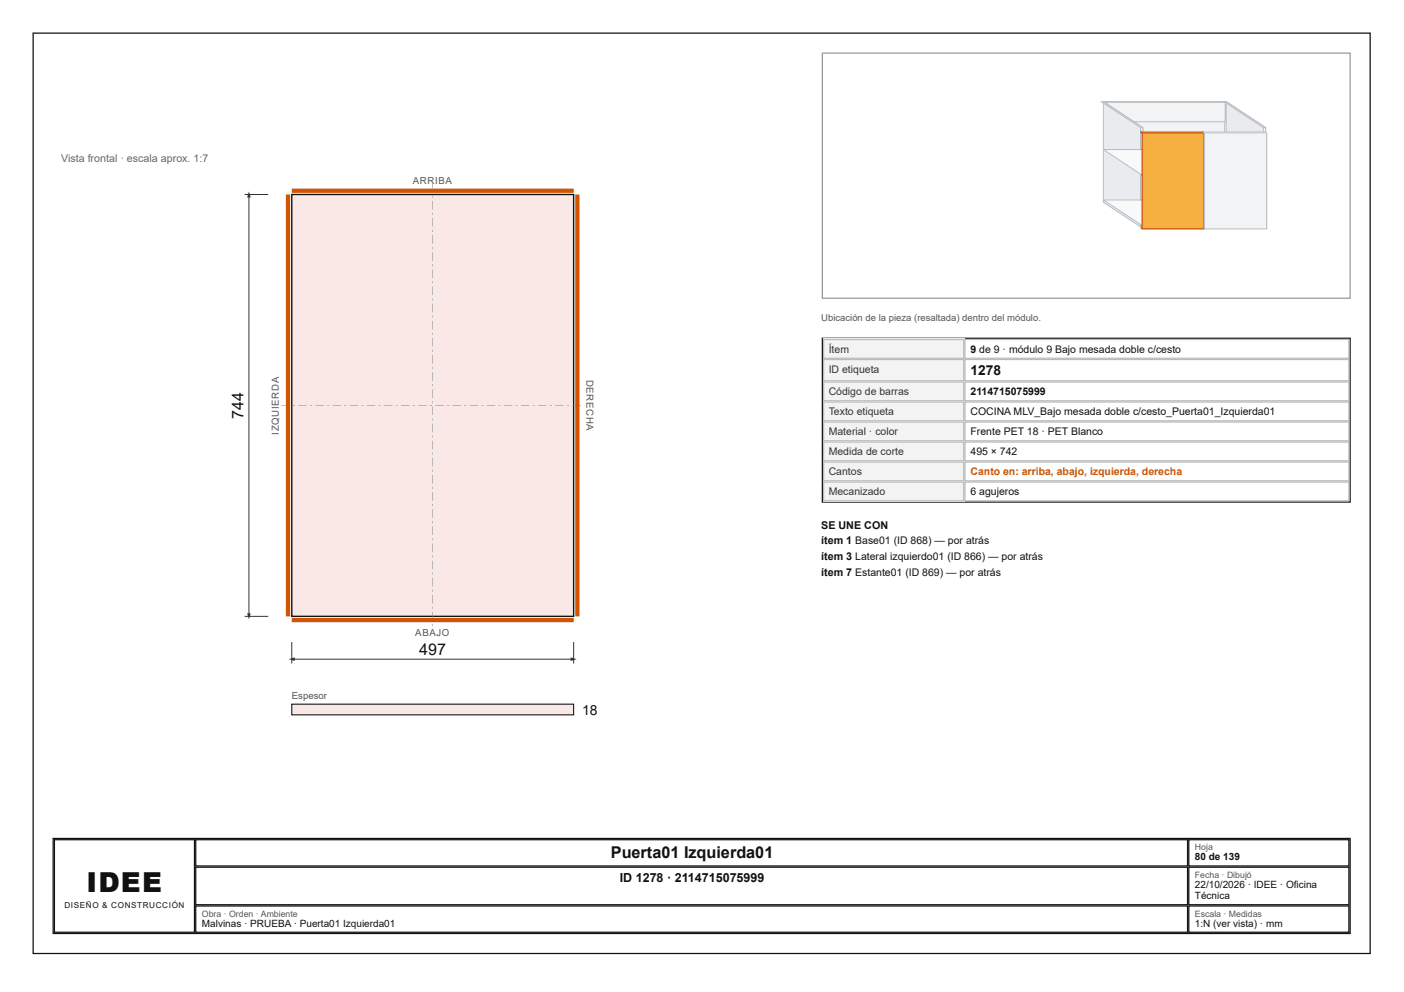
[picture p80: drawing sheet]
<svg xmlns="http://www.w3.org/2000/svg" width="297mm" height="210mm" viewBox="0 0 297 210" stroke-linecap="round" stroke-linejoin="round" font-family="sans-serif">
<defs><g id="words">
<text font-size="5.8" fill="#111" x="18.3" y="188.6">IDEE</text>
<g font-size="3.4" fill="#111">
<text x="51.5" y="88.6" transform="rotate(-90 51.5 88.6)">744</text>
<text x="88.7" y="138.6">497</text>
<text x="129.2" y="181.5">Puerta01 Izquierda01</text>
</g>
<g font-size="2.9" fill="#111">
<text x="205.3" y="79.4">1278</text>
<text x="123.2" y="151.3">18</text>
</g>
<text font-size="2.6" fill="#111" x="131.1" y="186.5">ID 1278 · 2114715075999</text>
<text font-size="2.3" fill="#666" x="12.9" y="34.4">Vista frontal · escala aprox. 1:7</text>
<g font-size="2.3" fill="#111">
<text x="173.7" y="111.9">SE UNE CON</text>
<text x="173.7" y="115.1">ítem 1 Base01 (ID 868) — por atrás</text>
<text x="173.7" y="118.5">ítem 3 Lateral izquierdo01 (ID 866) — por atrás</text>
<text x="173.7" y="122">ítem 7 Estante01 (ID 869) — por atrás</text>
</g>
<g font-size="2.2" fill="#333">
<text x="175.3" y="74.6">Ítem</text>
<text x="175.3" y="78.8">ID etiqueta</text>
<text x="175.3" y="83.6">Código de barras</text>
<text x="175.3" y="87.8">Texto etiqueta</text>
<text x="175.3" y="92.1">Material · color</text>
<text x="175.3" y="96.3">Medida de corte</text>
<text x="175.3" y="100.5">Cantos</text>
<text x="175.3" y="104.8">Mecanizado</text>
</g>
<g font-size="2.2" fill="#111">
<text x="205.3" y="74.6">9 de 9 · módulo 9 Bajo mesada doble c/cesto</text>
<text x="205.3" y="83.6">2114715075999</text>
<text x="205.3" y="87.8">COCINA MLV_Bajo mesada doble c/cesto_Puerta01_Izquierda01</text>
<text x="205.3" y="92.1">Frente PET 18 · PET Blanco</text>
<text x="205.3" y="96.3">495 × 742</text>
<text x="205.3" y="104.8">6 agujeros</text>
</g>
<text font-size="2.2" fill="#d35400" x="205.3" y="100.5">Canto en: arriba, abajo, izquierda, derecha</text>
<g font-size="2.1" fill="#111">
<text x="252.8" y="182">80 de 139</text>
<text x="252.8" y="187.9">22/10/2026 · IDEE · Oficina</text>
<text x="252.8" y="190.2">Técnica</text>
<text x="42.7" y="196.1">Malvinas · PRUEBA · Puerta01 Izquierda01</text>
<text x="252.8" y="196.1">1:N (ver vista) · mm</text>
</g>
<g font-size="2" fill="#555">
<text x="87.3" y="38.9">ARRIBA</text>
<text x="173.7" y="68">Ubicación de la pieza (resaltada) dentro del módulo.</text>
<text x="124.1" y="80.3" transform="rotate(90 124.1 80.3)">DERECHA</text>
<text x="59" y="91.9" transform="rotate(-90 59 91.9)">IZQUIERDA</text>
<text x="87.9" y="134.5">ABAJO</text>
<text x="61.7" y="147.9">Espesor</text>
</g>
<g font-size="1.9" fill="#555">
<text x="252.8" y="179.9">Hoja</text>
<text x="252.8" y="185.7">Fecha · Dibujó</text>
<text x="42.7" y="193.9">Obra · Orden · Ambiente</text>
<text x="252.8" y="193.9">Escala · Medidas</text>
</g>
<text font-size="1.7" fill="#111" x="13.6" y="192.1">DISEÑO &amp; CONSTRUCCIÓN</text>
</g></defs>
<path d="M7 7h282.9v194.7h-282.9z" fill="none" stroke="#111" stroke-width=".26"/>
<path d="M61.7 41.2h59.7v89.2h-59.7z" fill="#f9e8e5"/>
<path d="M61.7 41.2h59.7v89.2h-59.7z" fill="none" stroke="#111" stroke-width=".29"/>
<g fill="#888">
<path d="M91.5 38.9h.1v1.8h-.1zM91.5 41.4h.1v.4h-.1zM91.5 42.5h.1v1.8h-.1zM91.5 45h.1v.5h-.1zM91.5 46.1h.1v1.8h-.1zM91.5 48.6h.1v.5h-.1zM91.5 49.8h.1v1.8h-.1zM91.5 52.3h.1v.4h-.1zM91.5 53.4h.1v1.8h-.1zM91.5 55.9h.1v.4h-.1zM91.5 57h.1v1.8h-.1zM91.5 59.5h.1v.5h-.1zM91.5 60.6h.1v1.8h-.1zM91.5 63.1h.1v.5h-.1zM91.5 64.3h.1v1.8h-.1zM91.5 66.8h.1v.4h-.1zM91.5 67.9h.1v1.8h-.1zM91.5 70.4h.1v.4h-.1zM91.5 71.5h.1v1.8h-.1zM91.5 74h.1v.5h-.1zM91.5 75.1h.1v1.8h-.1zM91.5 77.6h.1v.5h-.1zM91.5 78.8h.1v1.8h-.1zM91.5 81.2h.1v.5h-.1zM91.5 82.4h.1v1.8h-.1zM91.5 84.9h.1v.4h-.1zM91.5 86h.1v1.8h-.1zM91.5 88.5h.1v.5h-.1zM91.5 89.6h.1v1.8h-.1zM91.5 92.1h.1v.5h-.1zM91.5 93.3h.1v1.8h-.1zM91.5 95.7h.1v.5h-.1zM91.5 96.9h.1v1.8h-.1zM91.5 99.4h.1v.4h-.1zM91.5 100.5h.1v1.8h-.1zM91.5 103h.1v.5h-.1zM91.5 104.1h.1v1.8h-.1zM91.5 106.6h.1v.5h-.1zM91.5 107.8h.1v1.8h-.1zM91.5 110.2h.1v.5h-.1zM91.5 111.4h.1v1.8h-.1zM91.5 113.9h.1v.4h-.1zM91.5 115h.1v1.8h-.1zM91.5 117.5h.1v.5h-.1zM91.5 118.6h.1v1.8h-.1zM91.5 121.1h.1v.5h-.1zM91.5 122.3h.1v1.8h-.1zM91.5 124.7h.1v.5h-.1zM91.5 125.9h.1v1.8h-.1zM91.5 128.4h.1v.4h-.1zM91.5 129.5h.1v1.8h-.1zM91.5 132h.1v.4h-.1z"/>
<path d="M59.5 85.7h1.8v.1h-1.8zM62 85.7h.4v.1h-.4zM63.1 85.7h1.8v.1h-1.8zM65.6 85.7h.4v.1h-.4zM66.7 85.7h1.8v.1h-1.8zM69.2 85.7h.5v.1h-.5zM70.3 85.7h1.8v.1h-1.8zM72.8 85.7h.5v.1h-.5zM74 85.7h1.8v.1h-1.8zM76.4 85.7h.5v.1h-.5zM77.6 85.7h1.8v.1h-1.8zM80.1 85.7h.4v.1h-.4zM81.2 85.7h1.8v.1h-1.8zM83.7 85.7h.5v.1h-.5zM84.8 85.7h1.8v.1h-1.8zM87.3 85.7h.5v.1h-.5zM88.5 85.7h1.8v.1h-1.8zM90.9 85.7h.5v.1h-.5zM92.1 85.7h1.8v.1h-1.8zM94.6 85.7h.4v.1h-.4zM95.7 85.7h1.8v.1h-1.8zM98.2 85.7h.5v.1h-.5zM99.3 85.7h1.8v.1h-1.8zM101.8 85.7h.5v.1h-.5zM103 85.7h1.8v.1h-1.8zM105.4 85.7h.5v.1h-.5zM106.6 85.7h1.8v.1h-1.8zM109.1 85.7h.4v.1h-.4zM110.2 85.7h1.8v.1h-1.8zM112.7 85.7h.5v.1h-.5zM113.8 85.7h1.8v.1h-1.8zM116.3 85.7h.5v.1h-.5zM117.5 85.7h1.8v.1h-1.8zM119.9 85.7h.5v.1h-.5zM121.1 85.7h1.8v.1h-1.8zM123.6 85.7v.1z"/>
</g>
<path d="M60.9 41.2v89.2M61.7 40.4h59.7M122.1 41.2v89.2M61.7 131.2h59.7" fill="none" stroke="#d35400" stroke-width=".91" stroke-linecap="butt"/>
<path d="M61.7 135.8v4.6M61.7 139.5h59.7M121.4 135.8v4.6" fill="none" stroke="#333" stroke-width=".21"/>
<g fill="#333">
<path d="M61.1 139.5l1.3-.4v.8z"/>
<path d="M120.7 139.1l1.3 .4-1.3 .4z"/>
</g>
<path d="M51.8 41.2h4.9M52.7 41.2v89.2M51.8 130.4h4.9" fill="none" stroke="#333" stroke-width=".21"/>
<g fill="#333">
<path d="M52.7 40.5l.3 1.3h-.7z"/>
<path d="M52.3 129.8h.7l-.3 1.2z"/>
</g>
<path d="M61.7 149h59.7v2.3h-59.7z" fill="#f9e8e5"/>
<path d="M61.7 149h59.7v2.3h-59.7z" fill="none" stroke="#111" stroke-width=".23"/>
<path d="M174 11.2h111.6v51.9h-111.6z" fill="none" stroke="#999" stroke-width=".26"/>
<path d="M259 32.2v10.2" fill="none" stroke="#e9ebee" stroke-width=".21"/>
<path d="M233.5 32.2h25.6zM259 32.2l.1 10.2z" fill="none" stroke="#b8bec7" stroke-width=".21"/>
<path d="M233.5 32.2h25.6" fill="none" stroke="#f7f8f9" stroke-width=".21"/>
<path d="M233.6 32.2h25.5v10.2h-25.5z" fill="#f2f3f5"/>
<path d="M233.5 25.6l25.6 .1zM233.6 32.2h25.5v10.2h-25.5zM259 25.6l.1 6.1z" fill="none" stroke="#b8bec7" stroke-width=".21"/>
<path d="M259 25.6v6.1" fill="none" stroke="#e9ebee" stroke-width=".21"/>
<path d="M233.5 25.7h25.6" fill="none" stroke="#f7f8f9" stroke-width=".21"/>
<path d="M233.6 25.7h25.5v6h-25.5z" fill="#f2f3f5"/>
<path d="M233.4 21.5h25.5l.3 .2h-25.5zM233.6 25.7h25.5v6h-25.5zM258.9 21.5l.3 .2v4.1l-.3-.2z" fill="none" stroke="#b8bec7" stroke-width=".21"/>
<path d="M259.1 21.5v4.3" fill="none" stroke="#e9ebee" stroke-width=".26"/>
<path d="M233.4 21.6h25.8" fill="none" stroke="#f7f8f9" stroke-width=".21"/>
<path d="M233.7 21.7h25.5v4.1h-25.5z" fill="#f2f3f5"/>
<path d="M233.7 21.7h25.5v4.1h-25.5z" fill="none" stroke="#b8bec7" stroke-width=".21"/>
<path d="M233.4 21.5l8.4 5.5v21.3l-8.4-5.5z" fill="#e9ebee"/>
<path d="M233.4 21.5l8.4 5.5v21.3l-8.4-5.5z" fill="none" stroke="#b8bec7" stroke-width=".21"/>
<path d="M232.9 21.5h.5l8.4 5.5h-.5z" fill="#f7f8f9"/>
<path d="M232.9 21.5h.5l8.4 5.5h-.5z" fill="none" stroke="#b8bec7" stroke-width=".21"/>
<path d="M241.3 27h.5v21.3h-.5z" fill="#f2f3f5"/>
<path d="M241.3 27h.5v21.3h-.5z" fill="none" stroke="#b8bec7" stroke-width=".21"/>
<path d="M258.9 42.3l8.4 5.5v.5l-8.4-5.5z" fill="#e9ebee"/>
<path d="M258.9 42.3l8.4 5.5v.5l-8.4-5.5z" fill="none" stroke="#b8bec7" stroke-width=".21"/>
<path d="M233.4 42.3h25.5l8.4 5.5h-25.5z" fill="#f7f8f9"/>
<path d="M233.4 42.3h25.5l8.4 5.5h-25.5z" fill="none" stroke="#b8bec7" stroke-width=".21"/>
<path d="M241.8 47.8h25.5v.5h-25.5z" fill="#f2f3f5"/>
<path d="M241.8 47.8h25.5v.5h-25.5z" fill="none" stroke="#b8bec7" stroke-width=".21"/>
<path d="M258.9 31.7l8.4 5.5v.5l-8.4-5.6z" fill="#e9ebee"/>
<path d="M258.9 31.7l8.4 5.5v.5l-8.4-5.6z" fill="none" stroke="#b8bec7" stroke-width=".21"/>
<path d="M233.4 31.7h25.5l8.4 5.5h-25.5z" fill="#f7f8f9"/>
<path d="M233.4 31.7h25.5l8.4 5.5h-25.5z" fill="none" stroke="#b8bec7" stroke-width=".21"/>
<path d="M241.8 37.2h25.5v.5h-25.5z" fill="#f2f3f5"/>
<path d="M241.8 37.2h25.5v.5h-25.5z" fill="none" stroke="#b8bec7" stroke-width=".21"/>
<path d="M259.4 21.5l8.3 5.5v21.3l-8.3-5.5z" fill="#e9ebee"/>
<path d="M259.4 21.5l8.3 5.5v21.3l-8.3-5.5z" fill="none" stroke="#b8bec7" stroke-width=".21"/>
<path d="M258.9 21.5h.5l8.3 5.5h-.4z" fill="#f7f8f9"/>
<path d="M258.9 21.5h.5l8.3 5.5h-.4z" fill="none" stroke="#b8bec7" stroke-width=".21"/>
<path d="M267.3 27h.4v21.3h-.4z" fill="#f2f3f5"/>
<path d="M267.3 27h.4v21.3h-.4z" fill="none" stroke="#b8bec7" stroke-width=".21"/>
<path d="M254.6 27.9v20.5" fill="none" stroke="#e59866" stroke-width=".26"/>
<path d="M241.3 27.9h13.2l.2 .2h-13.1zM254.5 27.9l.2 .2v20.3l-.2-.1z" fill="none" stroke="#a04000" stroke-width=".21"/>
<path d="M241.3 28h13.4" fill="none" stroke="#f8c471" stroke-width=".21"/>
<path d="M241.6 28.1h13.1v20.3h-13.1z" fill="#f5b041"/>
<path d="M241.6 28.1h13.1v20.3h-13.1z" fill="none" stroke="#a04000" stroke-width=".21"/>
<path d="M267.8 27.9v20.5" fill="none" stroke="#e9ebee" stroke-width=".26"/>
<path d="M254.5 27.9h13.2l.3 .2h-13.2zM267.7 27.9l.3 .2v20.3l-.3-.1z" fill="none" stroke="#b8bec7" stroke-width=".21"/>
<path d="M254.5 28h13.5" fill="none" stroke="#f7f8f9" stroke-width=".21"/>
<path d="M254.8 28.1h13.2v20.3h-13.2z" fill="#f2f3f5"/>
<path d="M254.8 28.1h13.2v20.3h-13.2z" fill="none" stroke="#b8bec7" stroke-width=".21"/>
<path d="M174 71.6h111.6v34.6h-111.6z" fill="none" stroke="#111" stroke-width=".26"/>
<path d="M174.1 71.7h29.9v4.2h-29.9z" fill="#f3f3f3"/>
<path d="M174.2 71.8h29.7v4h-29.7zM204.1 71.8h81.3v4h-81.3z" fill="none" stroke="#bbb" stroke-width=".26"/>
<path d="M174.1 75.9h29.9v4.8h-29.9z" fill="#f3f3f3"/>
<path d="M174.2 76.1h29.7v4.5h-29.7zM204.1 76.1h81.3v4.5h-81.3z" fill="none" stroke="#bbb" stroke-width=".26"/>
<path d="M174.1 80.7h29.9v4.2h-29.9z" fill="#f3f3f3"/>
<path d="M174.2 80.8h29.7v4h-29.7zM204.1 80.8h81.3v4h-81.3z" fill="none" stroke="#bbb" stroke-width=".26"/>
<path d="M174.1 84.9h29.9v4.3h-29.9z" fill="#f3f3f3"/>
<path d="M174.2 85.1h29.7v3.9h-29.7zM204.1 85.1h81.3v3.9h-81.3z" fill="none" stroke="#bbb" stroke-width=".26"/>
<path d="M174.1 89.2h29.9v4.2h-29.9z" fill="#f3f3f3"/>
<path d="M174.2 89.3h29.7v4h-29.7zM204.1 89.3h81.3v4h-81.3z" fill="none" stroke="#bbb" stroke-width=".26"/>
<path d="M174.1 93.4h29.9v4.2h-29.9z" fill="#f3f3f3"/>
<path d="M174.2 93.5h29.7v4h-29.7zM204.1 93.5h81.3v4h-81.3z" fill="none" stroke="#bbb" stroke-width=".26"/>
<path d="M174.1 97.6h29.9v4.3h-29.9z" fill="#f3f3f3"/>
<path d="M174.2 97.8h29.7v3.9h-29.7zM204.1 97.8h81.3v3.9h-81.3z" fill="none" stroke="#bbb" stroke-width=".26"/>
<path d="M174.1 101.9h29.9v4.2h-29.9z" fill="#f3f3f3"/>
<path d="M174.2 102h29.7v4h-29.7zM204.1 102h81.3v4h-81.3z" fill="none" stroke="#bbb" stroke-width=".26"/>
<path d="M11.2 177.4h274.4v20.1h-274.4zM11.5 177.7h29.6v19.5h-29.6zM41.4 177.7h209.8v5.5h-209.8zM251.5 177.7h33.9v5.5h-33.9zM41.4 183.5h209.8v7.9h-209.8zM41.4 191.7h209.8v5.5h-209.8zM251.5 183.5h33.9v7.9h-33.9zM251.5 191.7h33.9v5.5h-33.9z" fill="none" stroke="#111" stroke-width=".26"/>
<use href="#words"/>
</svg>
